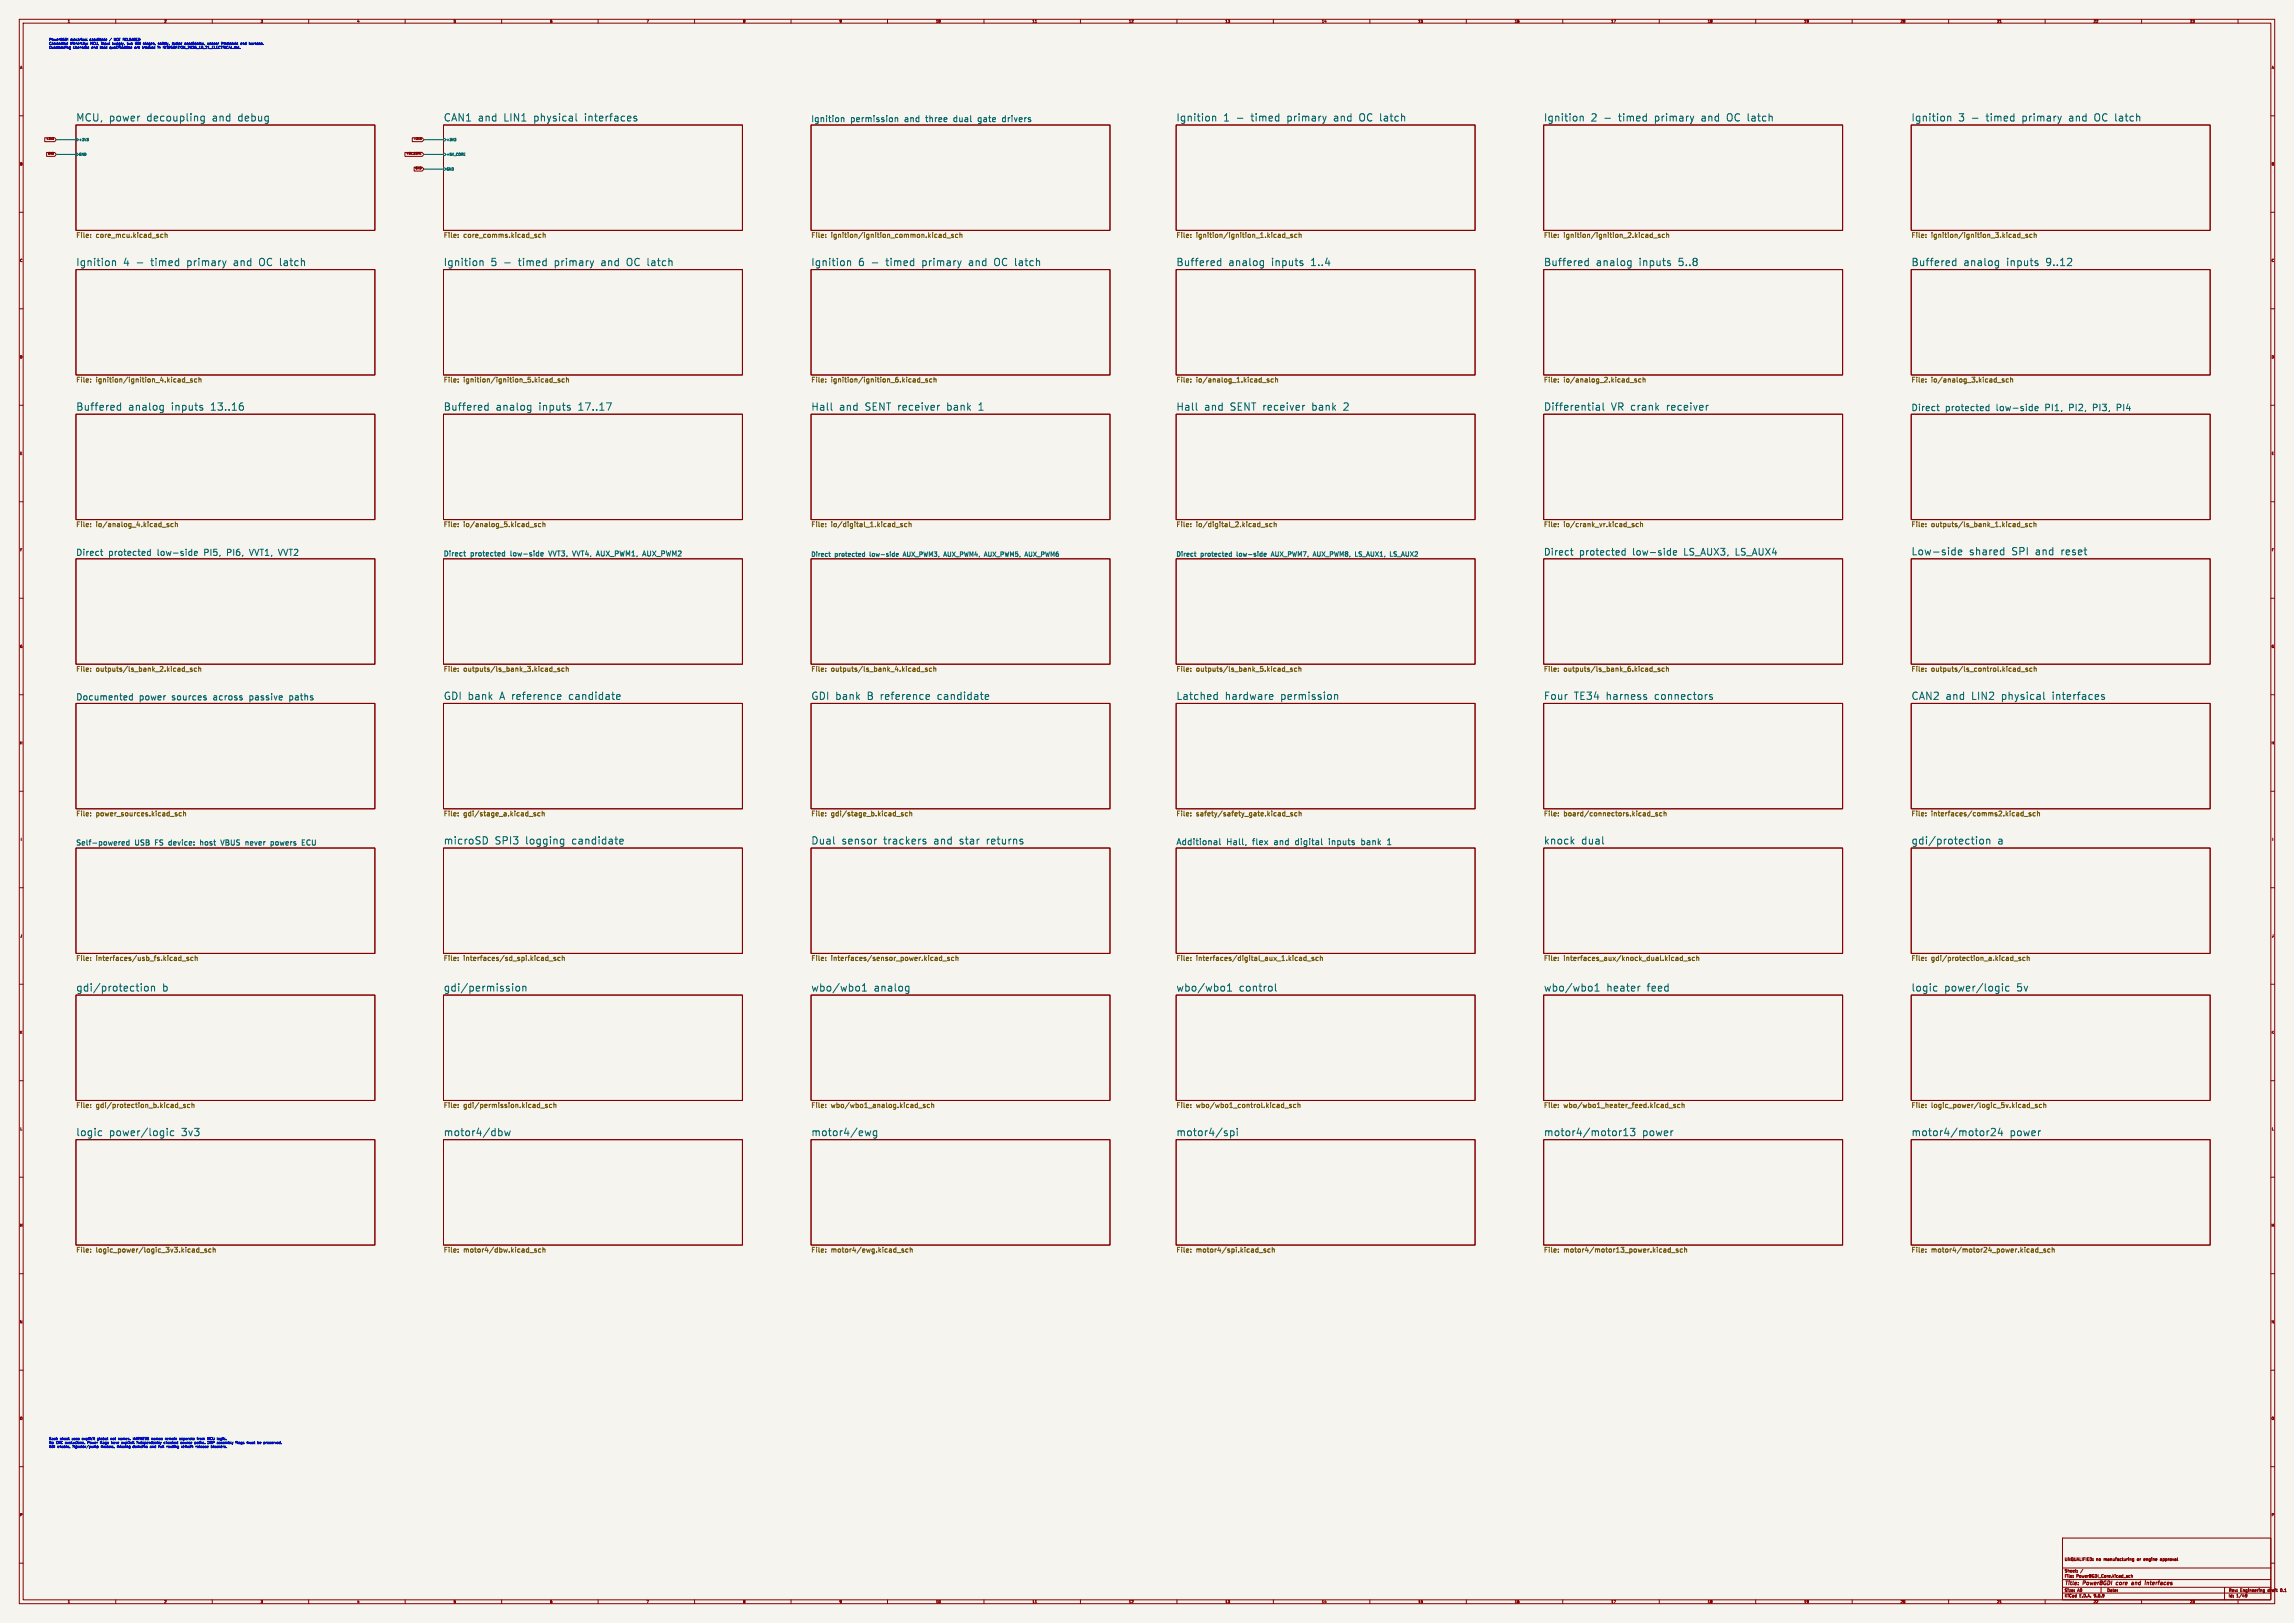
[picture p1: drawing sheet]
(kicad_sch (version 20250114) (generator "eeschema") (paper "A0") (title_block (title "Power8GDI core and interfaces") (rev "Engineering draft 0.1") (comment 1 "UNQUALIFIED: no manufacturing or engine approval"))
(lib_symbols)
(text "Power6GDI electrical candidate / NOT RELEASED\nConnected hierarchy: MCU, input supply, two GDI stages, safety, motor candidates, sensor frontends and harness.\nOutstanding channels and load qualification are tracked in INTEGRATION_2026_10_21_ELECTRICAL.md." (at 25.4 20 0) (effects (font (size 1.27 1.27)) (justify left top)))
(wire (pts (xy 39.37 72.39) (xy 29.21 72.39)) (stroke (width 0) (type default)))
(global_label "+3V3" (shape input) (at 29.21 72.39 0) (effects (font (size 1.016 1.016)) (justify right bottom)))
(wire (pts (xy 39.37 80.01) (xy 29.21 80.01)) (stroke (width 0) (type default)))
(global_label "GND" (shape input) (at 29.21 80.01 0) (effects (font (size 1.016 1.016)) (justify right bottom)))
(sheet (at 39.37 64.77) (size 154.94 54.61) (stroke (width 0.254) (type default)) (fill (color 0 0 0 0)) (property "Sheetname" "MCU, power decoupling and debug" (at 39.37 60.96 0) (effects (font (size 3.81 3.81)) (justify left))) (property "Sheetfile" "core_mcu.kicad_sch" (at 39.37 121.92 0) (effects (font (size 2.54 2.54)) (justify left))) (pin "+3V3" input (at 39.37 72.39 180) (effects (font (size 1.27 1.27)) (justify left))) (pin "GND" input (at 39.37 80.01 180) (effects (font (size 1.27 1.27)) (justify left))))
(wire (pts (xy 229.87 72.39) (xy 219.71 72.39)) (stroke (width 0) (type default)))
(global_label "+3V3" (shape input) (at 219.71 72.39 0) (effects (font (size 1.016 1.016)) (justify right bottom)))
(wire (pts (xy 229.87 80.01) (xy 219.71 80.01)) (stroke (width 0) (type default)))
(global_label "+5V_CORE" (shape input) (at 219.71 80.01 0) (effects (font (size 1.016 1.016)) (justify right bottom)))
(wire (pts (xy 229.87 87.63) (xy 219.71 87.63)) (stroke (width 0) (type default)))
(global_label "GND" (shape input) (at 219.71 87.63 0) (effects (font (size 1.016 1.016)) (justify right bottom)))
(sheet (at 229.87 64.77) (size 154.94 54.61) (stroke (width 0.254) (type default)) (fill (color 0 0 0 0)) (property "Sheetname" "CAN1 and LIN1 physical interfaces" (at 229.87 60.96 0) (effects (font (size 3.81 3.81)) (justify left))) (property "Sheetfile" "core_comms.kicad_sch" (at 229.87 121.92 0) (effects (font (size 2.54 2.54)) (justify left))) (pin "+3V3" input (at 229.87 72.39 180) (effects (font (size 1.27 1.27)) (justify left))) (pin "+5V_CORE" input (at 229.87 80.01 180) (effects (font (size 1.27 1.27)) (justify left))) (pin "GND" input (at 229.87 87.63 180) (effects (font (size 1.27 1.27)) (justify left))))
(sheet (at 420.37 64.77) (size 154.94 54.61) (stroke (width 0.254) (type default)) (fill (color 0 0 0 0)) (property "Sheetname" "Ignition permission and three dual gate drivers" (at 420.37 61.6211 0) (effects (font (size 3.1489 3.1489)) (justify left))) (property "Sheetfile" "ignition/ignition_common.kicad_sch" (at 420.37 121.92 0) (effects (font (size 2.54 2.54)) (justify left))))
(sheet (at 609.6 64.77) (size 154.94 54.61) (stroke (width 0.254) (type default)) (fill (color 0 0 0 0)) (property "Sheetname" "Ignition 1 - timed primary and OC latch" (at 609.6 60.9751 0) (effects (font (size 3.7949 3.7949)) (justify left))) (property "Sheetfile" "ignition/ignition_1.kicad_sch" (at 609.6 121.92 0) (effects (font (size 2.54 2.54)) (justify left))))
(sheet (at 800.1 64.77) (size 154.94 54.61) (stroke (width 0.254) (type default)) (fill (color 0 0 0 0)) (property "Sheetname" "Ignition 2 - timed primary and OC latch" (at 800.1 60.9751 0) (effects (font (size 3.7949 3.7949)) (justify left))) (property "Sheetfile" "ignition/ignition_2.kicad_sch" (at 800.1 121.92 0) (effects (font (size 2.54 2.54)) (justify left))))
(sheet (at 990.6 64.77) (size 154.94 54.61) (stroke (width 0.254) (type default)) (fill (color 0 0 0 0)) (property "Sheetname" "Ignition 3 - timed primary and OC latch" (at 990.6 60.9751 0) (effects (font (size 3.7949 3.7949)) (justify left))) (property "Sheetfile" "ignition/ignition_3.kicad_sch" (at 990.6 121.92 0) (effects (font (size 2.54 2.54)) (justify left))))
(sheet (at 39.37 139.7) (size 154.94 54.61) (stroke (width 0.254) (type default)) (fill (color 0 0 0 0)) (property "Sheetname" "Ignition 4 - timed primary and OC latch" (at 39.37 135.9051 0) (effects (font (size 3.7949 3.7949)) (justify left))) (property "Sheetfile" "ignition/ignition_4.kicad_sch" (at 39.37 196.85 0) (effects (font (size 2.54 2.54)) (justify left))))
(sheet (at 229.87 139.7) (size 154.94 54.61) (stroke (width 0.254) (type default)) (fill (color 0 0 0 0)) (property "Sheetname" "Ignition 5 - timed primary and OC latch" (at 229.87 135.9051 0) (effects (font (size 3.7949 3.7949)) (justify left))) (property "Sheetfile" "ignition/ignition_5.kicad_sch" (at 229.87 196.85 0) (effects (font (size 2.54 2.54)) (justify left))))
(sheet (at 420.37 139.7) (size 154.94 54.61) (stroke (width 0.254) (type default)) (fill (color 0 0 0 0)) (property "Sheetname" "Ignition 6 - timed primary and OC latch" (at 420.37 135.9051 0) (effects (font (size 3.7949 3.7949)) (justify left))) (property "Sheetfile" "ignition/ignition_6.kicad_sch" (at 420.37 196.85 0) (effects (font (size 2.54 2.54)) (justify left))))
(sheet (at 609.6 139.7) (size 154.94 54.61) (stroke (width 0.254) (type default)) (fill (color 0 0 0 0)) (property "Sheetname" "Buffered analog inputs 1..4" (at 609.6 135.89 0) (effects (font (size 3.81 3.81)) (justify left))) (property "Sheetfile" "io/analog_1.kicad_sch" (at 609.6 196.85 0) (effects (font (size 2.54 2.54)) (justify left))))
(sheet (at 800.1 139.7) (size 154.94 54.61) (stroke (width 0.254) (type default)) (fill (color 0 0 0 0)) (property "Sheetname" "Buffered analog inputs 5..8" (at 800.1 135.89 0) (effects (font (size 3.81 3.81)) (justify left))) (property "Sheetfile" "io/analog_2.kicad_sch" (at 800.1 196.85 0) (effects (font (size 2.54 2.54)) (justify left))))
(sheet (at 990.6 139.7) (size 154.94 54.61) (stroke (width 0.254) (type default)) (fill (color 0 0 0 0)) (property "Sheetname" "Buffered analog inputs 9..12" (at 990.6 135.89 0) (effects (font (size 3.81 3.81)) (justify left))) (property "Sheetfile" "io/analog_3.kicad_sch" (at 990.6 196.85 0) (effects (font (size 2.54 2.54)) (justify left))))
(sheet (at 39.37 214.63) (size 154.94 54.61) (stroke (width 0.254) (type default)) (fill (color 0 0 0 0)) (property "Sheetname" "Buffered analog inputs 13..16" (at 39.37 210.82 0) (effects (font (size 3.81 3.81)) (justify left))) (property "Sheetfile" "io/analog_4.kicad_sch" (at 39.37 271.78 0) (effects (font (size 2.54 2.54)) (justify left))))
(sheet (at 229.87 214.63) (size 154.94 54.61) (stroke (width 0.254) (type default)) (fill (color 0 0 0 0)) (property "Sheetname" "Buffered analog inputs 17..17" (at 229.87 210.82 0) (effects (font (size 3.81 3.81)) (justify left))) (property "Sheetfile" "io/analog_5.kicad_sch" (at 229.87 271.78 0) (effects (font (size 2.54 2.54)) (justify left))))
(sheet (at 420.37 214.63) (size 154.94 54.61) (stroke (width 0.254) (type default)) (fill (color 0 0 0 0)) (property "Sheetname" "Hall and SENT receiver bank 1" (at 420.37 210.82 0) (effects (font (size 3.81 3.81)) (justify left))) (property "Sheetfile" "io/digital_1.kicad_sch" (at 420.37 271.78 0) (effects (font (size 2.54 2.54)) (justify left))))
(sheet (at 609.6 214.63) (size 154.94 54.61) (stroke (width 0.254) (type default)) (fill (color 0 0 0 0)) (property "Sheetname" "Hall and SENT receiver bank 2" (at 609.6 210.82 0) (effects (font (size 3.81 3.81)) (justify left))) (property "Sheetfile" "io/digital_2.kicad_sch" (at 609.6 271.78 0) (effects (font (size 2.54 2.54)) (justify left))))
(sheet (at 800.1 214.63) (size 154.94 54.61) (stroke (width 0.254) (type default)) (fill (color 0 0 0 0)) (property "Sheetname" "Differential VR crank receiver" (at 800.1 210.82 0) (effects (font (size 3.81 3.81)) (justify left))) (property "Sheetfile" "io/crank_vr.kicad_sch" (at 800.1 271.78 0) (effects (font (size 2.54 2.54)) (justify left))))
(sheet (at 990.6 214.63) (size 154.94 54.61) (stroke (width 0.254) (type default)) (fill (color 0 0 0 0)) (property "Sheetname" "Direct protected low-side PI1, PI2, PI3, PI4" (at 990.6 211.2664 0) (effects (font (size 3.3636 3.3636)) (justify left))) (property "Sheetfile" "outputs/ls_bank_1.kicad_sch" (at 990.6 271.78 0) (effects (font (size 2.54 2.54)) (justify left))))
(sheet (at 39.37 289.56) (size 154.94 54.61) (stroke (width 0.254) (type default)) (fill (color 0 0 0 0)) (property "Sheetname" "Direct protected low-side PI5, PI6, VVT1, VVT2" (at 39.37 286.3426 0) (effects (font (size 3.2174 3.2174)) (justify left))) (property "Sheetfile" "outputs/ls_bank_2.kicad_sch" (at 39.37 346.71 0) (effects (font (size 2.54 2.54)) (justify left))))
(sheet (at 229.87 289.56) (size 154.94 54.61) (stroke (width 0.254) (type default)) (fill (color 0 0 0 0)) (property "Sheetname" "Direct protected low-side VVT3, VVT4, AUX_PWM1, AUX_PWM2" (at 229.87 286.9171 0) (effects (font (size 2.6429 2.6429)) (justify left))) (property "Sheetfile" "outputs/ls_bank_3.kicad_sch" (at 229.87 346.71 0) (effects (font (size 2.54 2.54)) (justify left))))
(sheet (at 420.37 289.56) (size 154.94 54.61) (stroke (width 0.254) (type default)) (fill (color 0 0 0 0)) (property "Sheetname" "Direct protected low-side AUX_PWM3, AUX_PWM4, AUX_PWM5, AUX_PWM6" (at 420.37 287.2475 0) (effects (font (size 2.3125 2.3125)) (justify left))) (property "Sheetfile" "outputs/ls_bank_4.kicad_sch" (at 420.37 346.71 0) (effects (font (size 2.54 2.54)) (justify left))))
(sheet (at 609.6 289.56) (size 154.94 54.61) (stroke (width 0.254) (type default)) (fill (color 0 0 0 0)) (property "Sheetname" "Direct protected low-side AUX_PWM7, AUX_PWM8, LS_AUX1, LS_AUX2" (at 609.6 287.1729 0) (effects (font (size 2.3871 2.3871)) (justify left))) (property "Sheetfile" "outputs/ls_bank_5.kicad_sch" (at 609.6 346.71 0) (effects (font (size 2.54 2.54)) (justify left))))
(sheet (at 800.1 289.56) (size 154.94 54.61) (stroke (width 0.254) (type default)) (fill (color 0 0 0 0)) (property "Sheetname" "Direct protected low-side LS_AUX3, LS_AUX4" (at 800.1 286.0362 0) (effects (font (size 3.5238 3.5238)) (justify left))) (property "Sheetfile" "outputs/ls_bank_6.kicad_sch" (at 800.1 346.71 0) (effects (font (size 2.54 2.54)) (justify left))))
(sheet (at 990.6 289.56) (size 154.94 54.61) (stroke (width 0.254) (type default)) (fill (color 0 0 0 0)) (property "Sheetname" "Low-side shared SPI and reset" (at 990.6 285.75 0) (effects (font (size 3.81 3.81)) (justify left))) (property "Sheetfile" "outputs/ls_control.kicad_sch" (at 990.6 346.71 0) (effects (font (size 2.54 2.54)) (justify left))))
(sheet (at 39.37 364.49) (size 154.94 54.61) (stroke (width 0.254) (type default)) (fill (color 0 0 0 0)) (property "Sheetname" "Documented power sources across passive paths" (at 39.37 361.2011 0) (effects (font (size 3.2889 3.2889)) (justify left))) (property "Sheetfile" "power_sources.kicad_sch" (at 39.37 421.64 0) (effects (font (size 2.54 2.54)) (justify left))))
(sheet (at 229.87 364.49) (size 154.94 54.61) (stroke (width 0.254) (type default)) (fill (color 0 0 0 0)) (property "Sheetname" "GDI bank A reference candidate" (at 229.87 360.68 0) (effects (font (size 3.81 3.81)) (justify left))) (property "Sheetfile" "gdi/stage_a.kicad_sch" (at 229.87 421.64 0) (effects (font (size 2.54 2.54)) (justify left))))
(sheet (at 420.37 364.49) (size 154.94 54.61) (stroke (width 0.254) (type default)) (fill (color 0 0 0 0)) (property "Sheetname" "GDI bank B reference candidate" (at 420.37 360.68 0) (effects (font (size 3.81 3.81)) (justify left))) (property "Sheetfile" "gdi/stage_b.kicad_sch" (at 420.37 421.64 0) (effects (font (size 2.54 2.54)) (justify left))))
(sheet (at 609.6 364.49) (size 154.94 54.61) (stroke (width 0.254) (type default)) (fill (color 0 0 0 0)) (property "Sheetname" "Latched hardware permission" (at 609.6 360.68 0) (effects (font (size 3.81 3.81)) (justify left))) (property "Sheetfile" "safety/safety_gate.kicad_sch" (at 609.6 421.64 0) (effects (font (size 2.54 2.54)) (justify left))))
(sheet (at 800.1 364.49) (size 154.94 54.61) (stroke (width 0.254) (type default)) (fill (color 0 0 0 0)) (property "Sheetname" "Four TE34 harness connectors" (at 800.1 360.68 0) (effects (font (size 3.81 3.81)) (justify left))) (property "Sheetfile" "board/connectors.kicad_sch" (at 800.1 421.64 0) (effects (font (size 2.54 2.54)) (justify left))))
(sheet (at 990.6 364.49) (size 154.94 54.61) (stroke (width 0.254) (type default)) (fill (color 0 0 0 0)) (property "Sheetname" "CAN2 and LIN2 physical interfaces" (at 990.6 360.68 0) (effects (font (size 3.81 3.81)) (justify left))) (property "Sheetfile" "interfaces/comms2.kicad_sch" (at 990.6 421.64 0) (effects (font (size 2.54 2.54)) (justify left))))
(sheet (at 39.37 439.42) (size 154.94 54.61) (stroke (width 0.254) (type default)) (fill (color 0 0 0 0)) (property "Sheetname" "Self-powered USB FS device: host VBUS never powers ECU" (at 39.37 436.6793 0) (effects (font (size 2.7407 2.7407)) (justify left))) (property "Sheetfile" "interfaces/usb_fs.kicad_sch" (at 39.37 496.57 0) (effects (font (size 2.54 2.54)) (justify left))))
(sheet (at 229.87 439.42) (size 154.94 54.61) (stroke (width 0.254) (type default)) (fill (color 0 0 0 0)) (property "Sheetname" "microSD SPI3 logging candidate" (at 229.87 435.61 0) (effects (font (size 3.81 3.81)) (justify left))) (property "Sheetfile" "interfaces/sd_spi.kicad_sch" (at 229.87 496.57 0) (effects (font (size 2.54 2.54)) (justify left))))
(sheet (at 420.37 439.42) (size 154.94 54.61) (stroke (width 0.254) (type default)) (fill (color 0 0 0 0)) (property "Sheetname" "Dual sensor trackers and star returns" (at 420.37 435.61 0) (effects (font (size 3.81 3.81)) (justify left))) (property "Sheetfile" "interfaces/sensor_power.kicad_sch" (at 420.37 496.57 0) (effects (font (size 2.54 2.54)) (justify left))))
(sheet (at 609.6 439.42) (size 154.94 54.61) (stroke (width 0.254) (type default)) (fill (color 0 0 0 0)) (property "Sheetname" "Additional Hall, flex and digital inputs bank 1" (at 609.6 436.2711 0) (effects (font (size 3.1489 3.1489)) (justify left))) (property "Sheetfile" "interfaces/digital_aux_1.kicad_sch" (at 609.6 496.57 0) (effects (font (size 2.54 2.54)) (justify left))))
(sheet (at 800.1 439.42) (size 154.94 54.61) (stroke (width 0.254) (type default)) (fill (color 0 0 0 0)) (property "Sheetname" "knock dual" (at 800.1 435.61 0) (effects (font (size 3.81 3.81)) (justify left))) (property "Sheetfile" "interfaces_aux/knock_dual.kicad_sch" (at 800.1 496.57 0) (effects (font (size 2.54 2.54)) (justify left))))
(sheet (at 990.6 439.42) (size 154.94 54.61) (stroke (width 0.254) (type default)) (fill (color 0 0 0 0)) (property "Sheetname" "gdi/protection a" (at 990.6 435.61 0) (effects (font (size 3.81 3.81)) (justify left))) (property "Sheetfile" "gdi/protection_a.kicad_sch" (at 990.6 496.57 0) (effects (font (size 2.54 2.54)) (justify left))))
(sheet (at 39.37 515.62) (size 154.94 54.61) (stroke (width 0.254) (type default)) (fill (color 0 0 0 0)) (property "Sheetname" "gdi/protection b" (at 39.37 511.81 0) (effects (font (size 3.81 3.81)) (justify left))) (property "Sheetfile" "gdi/protection_b.kicad_sch" (at 39.37 572.77 0) (effects (font (size 2.54 2.54)) (justify left))))
(sheet (at 229.87 515.62) (size 154.94 54.61) (stroke (width 0.254) (type default)) (fill (color 0 0 0 0)) (property "Sheetname" "gdi/permission" (at 229.87 511.81 0) (effects (font (size 3.81 3.81)) (justify left))) (property "Sheetfile" "gdi/permission.kicad_sch" (at 229.87 572.77 0) (effects (font (size 2.54 2.54)) (justify left))))
(sheet (at 420.37 515.62) (size 154.94 54.61) (stroke (width 0.254) (type default)) (fill (color 0 0 0 0)) (property "Sheetname" "wbo/wbo1 analog" (at 420.37 511.81 0) (effects (font (size 3.81 3.81)) (justify left))) (property "Sheetfile" "wbo/wbo1_analog.kicad_sch" (at 420.37 572.77 0) (effects (font (size 2.54 2.54)) (justify left))))
(sheet (at 609.6 515.62) (size 154.94 54.61) (stroke (width 0.254) (type default)) (fill (color 0 0 0 0)) (property "Sheetname" "wbo/wbo1 control" (at 609.6 511.81 0) (effects (font (size 3.81 3.81)) (justify left))) (property "Sheetfile" "wbo/wbo1_control.kicad_sch" (at 609.6 572.77 0) (effects (font (size 2.54 2.54)) (justify left))))
(sheet (at 800.1 515.62) (size 154.94 54.61) (stroke (width 0.254) (type default)) (fill (color 0 0 0 0)) (property "Sheetname" "wbo/wbo1 heater feed" (at 800.1 511.81 0) (effects (font (size 3.81 3.81)) (justify left))) (property "Sheetfile" "wbo/wbo1_heater_feed.kicad_sch" (at 800.1 572.77 0) (effects (font (size 2.54 2.54)) (justify left))))
(sheet (at 990.6 515.62) (size 154.94 54.61) (stroke (width 0.254) (type default)) (fill (color 0 0 0 0)) (property "Sheetname" "logic power/logic 5v" (at 990.6 511.81 0) (effects (font (size 3.81 3.81)) (justify left))) (property "Sheetfile" "logic_power/logic_5v.kicad_sch" (at 990.6 572.77 0) (effects (font (size 2.54 2.54)) (justify left))))
(sheet (at 39.37 590.55) (size 154.94 54.61) (stroke (width 0.254) (type default)) (fill (color 0 0 0 0)) (property "Sheetname" "logic power/logic 3v3" (at 39.37 586.74 0) (effects (font (size 3.81 3.81)) (justify left))) (property "Sheetfile" "logic_power/logic_3v3.kicad_sch" (at 39.37 647.7 0) (effects (font (size 2.54 2.54)) (justify left))))
(sheet (at 229.87 590.55) (size 154.94 54.61) (stroke (width 0.254) (type default)) (fill (color 0 0 0 0)) (property "Sheetname" "motor4/dbw" (at 229.87 586.74 0) (effects (font (size 3.81 3.81)) (justify left))) (property "Sheetfile" "motor4/dbw.kicad_sch" (at 229.87 647.7 0) (effects (font (size 2.54 2.54)) (justify left))))
(sheet (at 420.37 590.55) (size 154.94 54.61) (stroke (width 0.254) (type default)) (fill (color 0 0 0 0)) (property "Sheetname" "motor4/ewg" (at 420.37 586.74 0) (effects (font (size 3.81 3.81)) (justify left))) (property "Sheetfile" "motor4/ewg.kicad_sch" (at 420.37 647.7 0) (effects (font (size 2.54 2.54)) (justify left))))
(sheet (at 609.6 590.55) (size 154.94 54.61) (stroke (width 0.254) (type default)) (fill (color 0 0 0 0)) (property "Sheetname" "motor4/spi" (at 609.6 586.74 0) (effects (font (size 3.81 3.81)) (justify left))) (property "Sheetfile" "motor4/spi.kicad_sch" (at 609.6 647.7 0) (effects (font (size 2.54 2.54)) (justify left))))
(sheet (at 800.1 590.55) (size 154.94 54.61) (stroke (width 0.254) (type default)) (fill (color 0 0 0 0)) (property "Sheetname" "motor4/motor13 power" (at 800.1 586.74 0) (effects (font (size 3.81 3.81)) (justify left))) (property "Sheetfile" "motor4/motor13_power.kicad_sch" (at 800.1 647.7 0) (effects (font (size 2.54 2.54)) (justify left))))
(sheet (at 990.6 590.55) (size 154.94 54.61) (stroke (width 0.254) (type default)) (fill (color 0 0 0 0)) (property "Sheetname" "motor4/motor24 power" (at 990.6 586.74 0) (effects (font (size 3.81 3.81)) (justify left))) (property "Sheetfile" "motor4/motor24_power.kicad_sch" (at 990.6 647.7 0) (effects (font (size 2.54 2.54)) (justify left))))
(text "Each sheet uses explicit global net names. HARNESS names remain separate from MCU logic.\nNo ERC exclusions. Power flags have explicit independently checked source paths. DNP assembly flags must be preserved.\nGDI enable, injector/pump models, missing domains and full routing remain release blockers." (at 25.4 745 0) (effects (font (size 1.27 1.27)) (justify left top)))
(sheet_instances (path "" (page "1"))))
